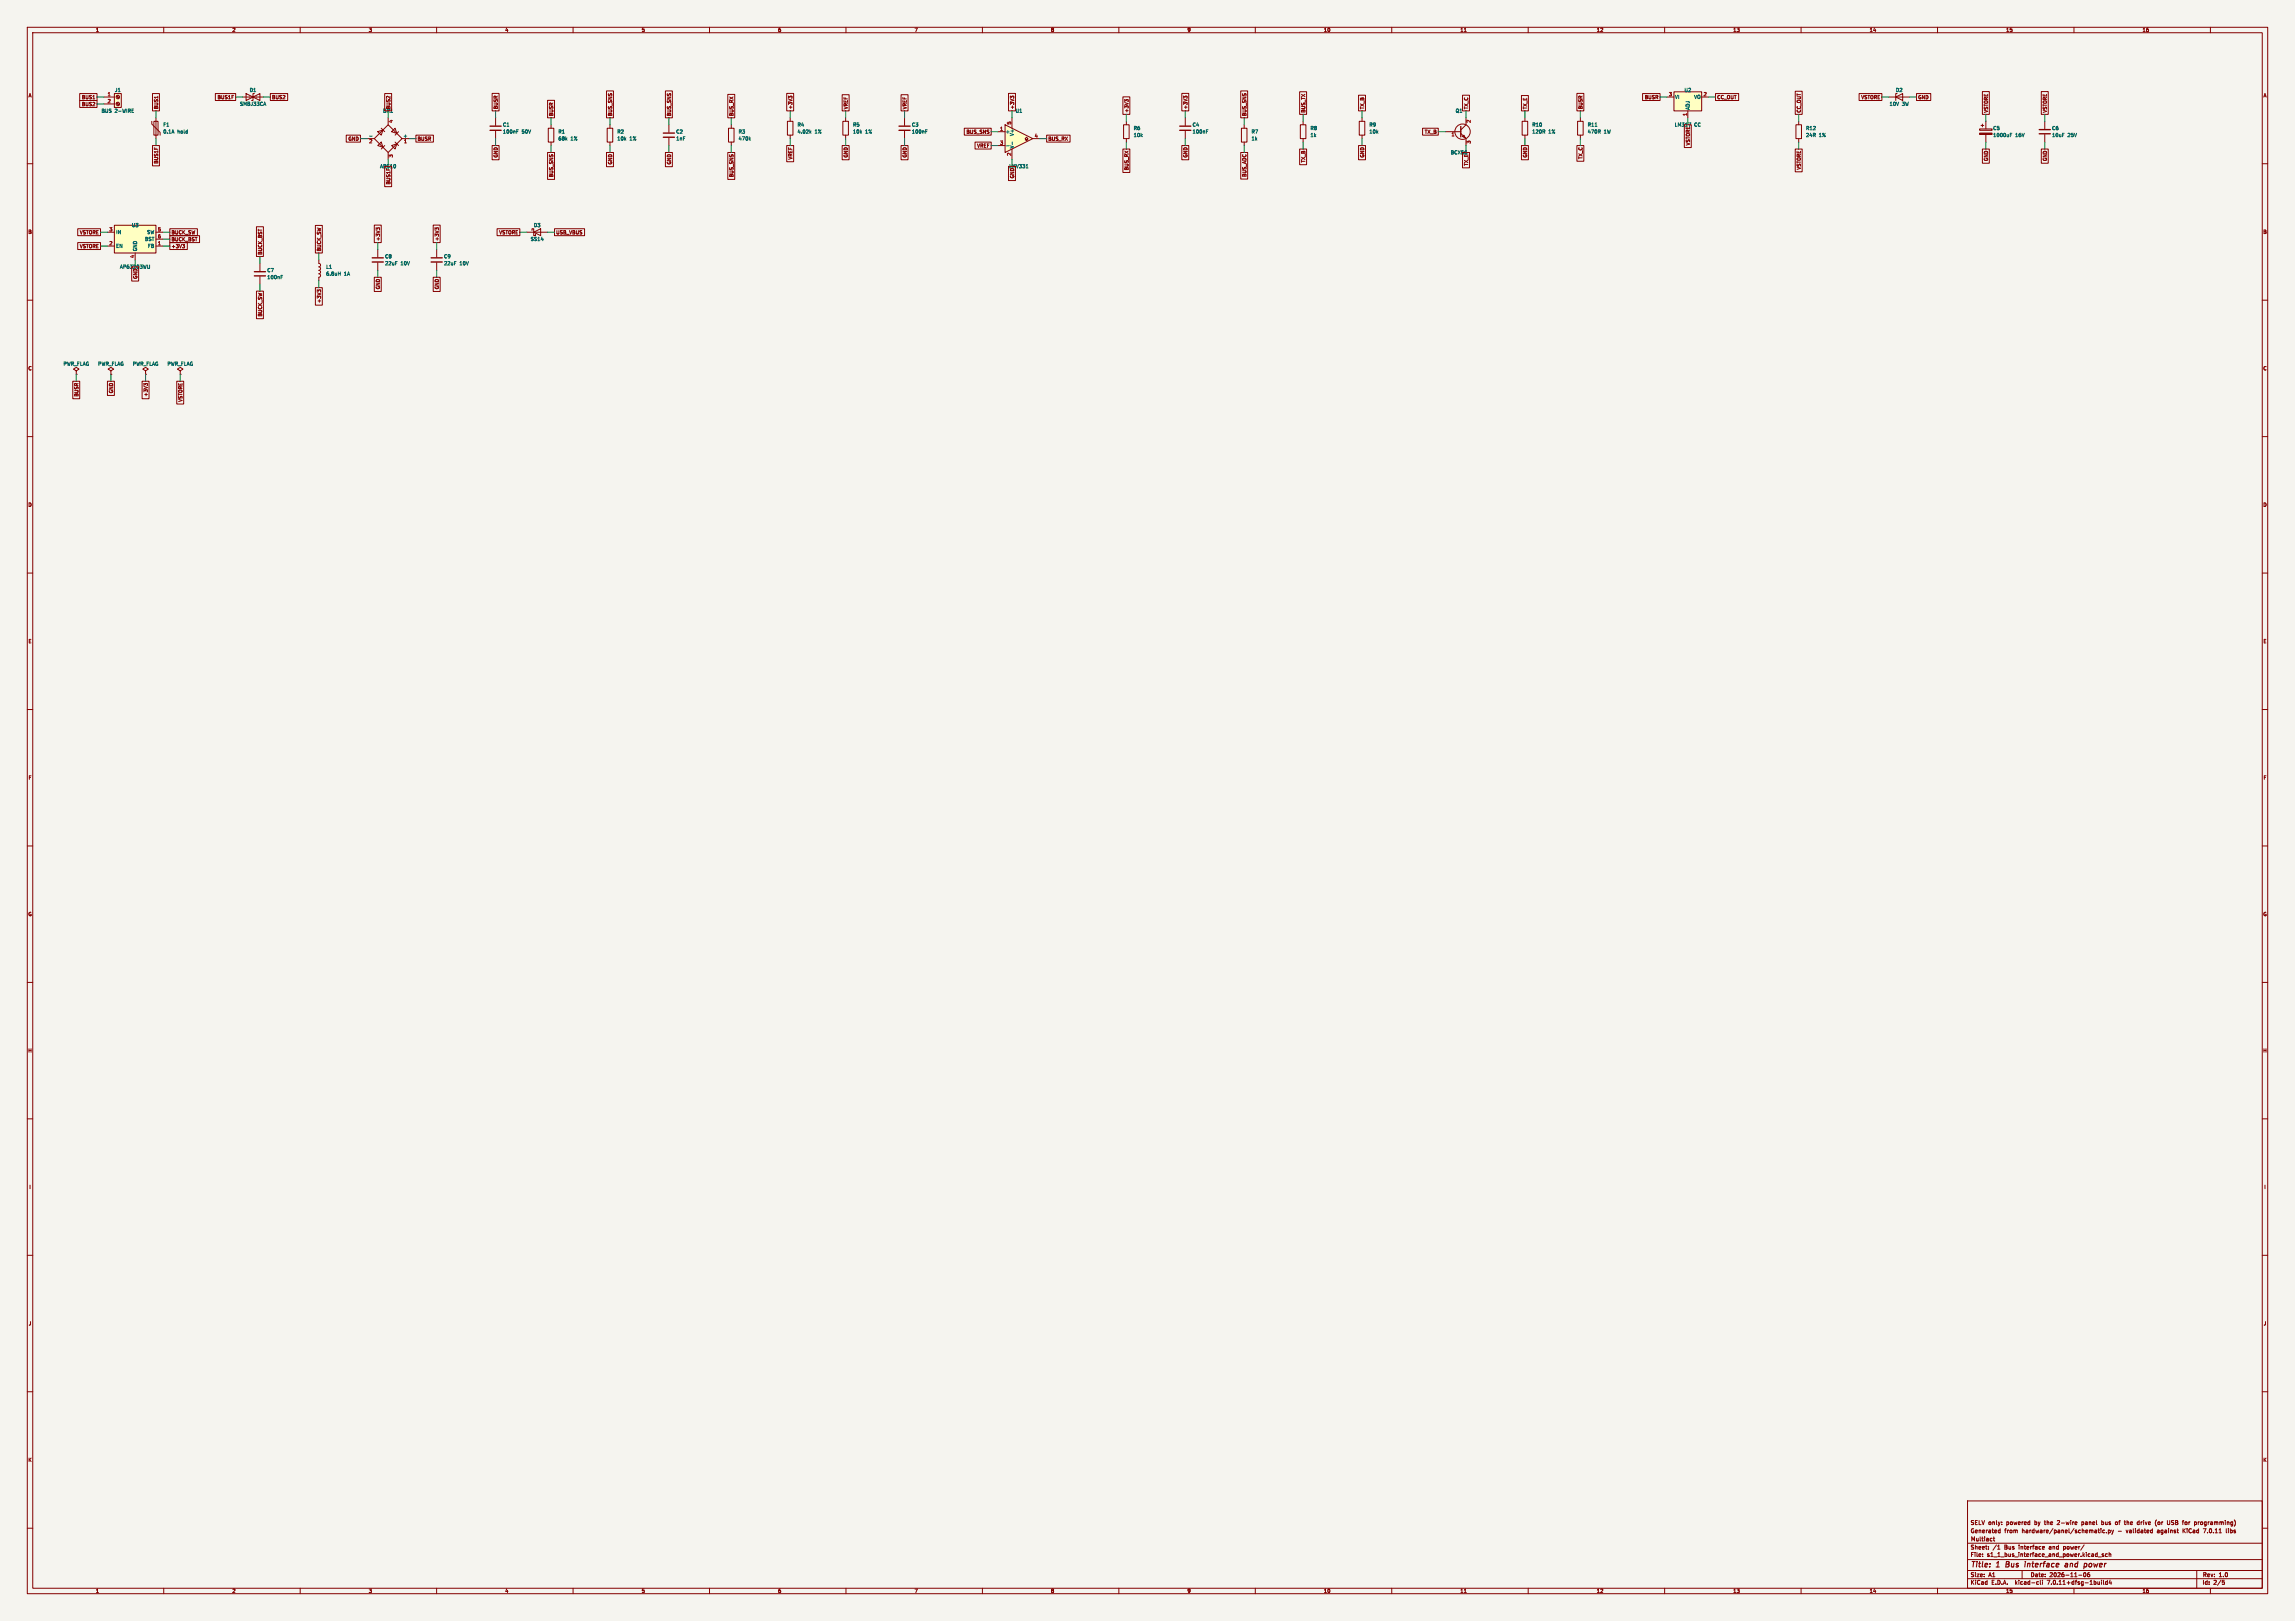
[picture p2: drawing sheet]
<svg xmlns="http://www.w3.org/2000/svg" width="841mm" height="594mm" viewBox="0 0 841 594" stroke-linecap="round" stroke-linejoin="round" font-family="sans-serif">
<defs><g id="words">
<g font-size="2.8" fill="#840000">
<text x="722" y="574.9">Title:</text>
<text x="731.7" y="574.9">1</text>
<text x="735.9" y="574.9">Bus</text>
<text x="743.6" y="574.9">interface</text>
<text x="759.2" y="574.9">and</text>
<text x="766.9" y="574.9">power</text>
</g>
<g font-size="2.1" fill="#840000">
<text x="722" y="562">Generated</text>
<text x="722" y="559">SELV only:</text>
<text x="734.5" y="562">from</text>
<text x="735.2" y="559">powered</text>
<text x="741" y="562">hardware/panel/schematic.py</text>
<text x="745.7" y="559">by</text>
<text x="749.5" y="559">the</text>
<text x="754.3" y="559">2-wire</text>
<text x="763.4" y="559">panel</text>
<text x="770.8" y="559">bus</text>
<text x="776" y="559">of</text>
<text x="776.3" y="562">-</text>
<text x="779.4" y="562">validated</text>
<text x="779.6" y="559">the</text>
<text x="784.4" y="559">drive</text>
<text x="790.9" y="562">against</text>
<text x="791.1" y="559">(or</text>
<text x="795.7" y="559">USB</text>
<text x="800.4" y="562">KiCad</text>
<text x="801.5" y="559">for</text>
<text x="805.9" y="559">programming)</text>
<text x="808.2" y="562">7.0.11</text>
<text x="816.6" y="562">libs</text>
<text x="722" y="568">Sheet:</text>
<text x="722" y="565.2">Multiact</text>
<text x="730.2" y="568">/1</text>
<text x="734.5" y="568">Bus</text>
<text x="739.9" y="568">interface</text>
<text x="751.1" y="568">and</text>
<text x="756.5" y="568">power/</text>
<text x="722" y="570.7">File:</text>
<text x="728.1" y="570.7">s1_1_bus_interface_and_power.kicad_sch</text>
<text x="722" y="580.9">KiCad</text>
<text x="722" y="578.1">Size:</text>
<text x="728.7" y="578.1">A1</text>
<text x="729.7" y="580.9">E.D.A.</text>
<text x="738.6" y="580.9">kicad-cli</text>
<text x="744" y="578.1">Date:</text>
<text x="750.5" y="580.9">7.0.11+dfsg-1build4</text>
<text x="751" y="578.1">2026-11-06</text>
<text x="807" y="578.3">Rev:</text>
<text x="807" y="580.9">Id:</text>
<text x="811.1" y="580.9">2/5</text>
<text x="813.4" y="578.3">1.0</text>
</g>
<g font-size="1.8" fill="#840000">
<text x="35" y="11.9">1</text>
<text x="85" y="11.9">2</text>
<text x="135" y="11.9">3</text>
<text x="185" y="11.9">4</text>
<text x="235" y="11.9">5</text>
<text x="285" y="11.9">6</text>
<text x="335" y="11.9">7</text>
<text x="385" y="11.9">8</text>
<text x="435" y="11.9">9</text>
<text x="485" y="11.9">10</text>
<text x="535" y="11.9">11</text>
<text x="585" y="11.9">12</text>
<text x="635" y="11.9">13</text>
<text x="685" y="11.9">14</text>
<text x="735" y="11.9">15</text>
<text x="785" y="11.9">16</text>
<text x="10.3" y="35.9">A</text>
<text x="829.3" y="35.9">A</text>
<text x="29.9" y="39.1">BUS2</text>
<text x="29.9" y="36.5">BUS1</text>
<text x="58.1" y="40.2" transform="rotate(-90 58.1 40.2)">BUS1</text>
<text x="79.6" y="36.5">BUS1F</text>
<text x="99.5" y="36.5">BUS2</text>
<text x="140.3" y="41.5">BR1</text>
<text x="143.2" y="40.2" transform="rotate(-90 143.2 40.2)">BUS2</text>
<text x="182.6" y="40.2" transform="rotate(-90 182.6 40.2)">BUSR</text>
<text x="290.5" y="40.2" transform="rotate(-90 290.5 40.2)">+3V3</text>
<text x="310.8" y="40.2" transform="rotate(-90 310.8 40.2)">VREF</text>
<text x="332.4" y="40.2" transform="rotate(-90 332.4 40.2)">VREF</text>
<text x="371.8" y="40.2" transform="rotate(-90 371.8 40.2)">+3V3</text>
<text x="413.7" y="41.4" transform="rotate(-90 413.7 41.4)">+3V3</text>
<text x="435.3" y="40.2" transform="rotate(-90 435.3 40.2)">+3V3</text>
<text x="478.5" y="41.4" transform="rotate(-90 478.5 41.4)">BUS_TX</text>
<text x="500.1" y="40.2" transform="rotate(-90 500.1 40.2)">TX_B</text>
<text x="538.2" y="40.2" transform="rotate(-90 538.2 40.2)">TX_C</text>
<text x="559.8" y="40.2" transform="rotate(-90 559.8 40.2)">TX_E</text>
<text x="580.1" y="40.2" transform="rotate(-90 580.1 40.2)">BUSR</text>
<text x="602.6" y="36.5">BUSR</text>
<text x="629.1" y="36.5">CC_OUT</text>
<text x="660.1" y="41.4" transform="rotate(-90 660.1 41.4)">CC_OUT</text>
<text x="681.9" y="36.5">VSTORE</text>
<text x="702.8" y="36.5">GND</text>
<text x="728.7" y="41.4" transform="rotate(-90 728.7 41.4)">VSTORE</text>
<text x="750.3" y="41.4" transform="rotate(-90 750.3 41.4)">VSTORE</text>
<text x="202.9" y="42.7" transform="rotate(-90 202.9 42.7)">BUSR</text>
<text x="224.5" y="42.7" transform="rotate(-90 224.5 42.7)">BUS_SNS</text>
<text x="246.1" y="42.7" transform="rotate(-90 246.1 42.7)">BUS_SNS</text>
<text x="268.9" y="42.7" transform="rotate(-90 268.9 42.7)">BUS_RX</text>
<text x="456.9" y="42.7" transform="rotate(-90 456.9 42.7)">BUS_SNS</text>
<text x="613.6" y="46.6">LM317</text>
<text x="127.5" y="51.8">GND</text>
<text x="152.9" y="51.8">BUSR</text>
<text x="354" y="49.2">BUS_SNS</text>
<text x="384" y="51.8">BUS_RX</text>
<text x="522" y="49.2">TX_B</text>
<text x="619.4" y="53.4" transform="rotate(-90 619.4 53.4)">VSTORE</text>
<text x="182.6" y="57.9" transform="rotate(-90 182.6 57.9)">GND</text>
<text x="290.5" y="58.6" transform="rotate(-90 290.5 58.6)">VREF</text>
<text x="310.8" y="57.9" transform="rotate(-90 310.8 57.9)">GND</text>
<text x="332.4" y="57.9" transform="rotate(-90 332.4 57.9)">GND</text>
<text x="357.9" y="54.3">VREF</text>
<text x="435.3" y="57.9" transform="rotate(-90 435.3 57.9)">GND</text>
<text x="478.5" y="59.7" transform="rotate(-90 478.5 59.7)">TX_B</text>
<text x="500.1" y="57.9" transform="rotate(-90 500.1 57.9)">GND</text>
<text x="559.8" y="57.9" transform="rotate(-90 559.8 57.9)">GND</text>
<text x="580.1" y="58.4" transform="rotate(-90 580.1 58.4)">TX_C</text>
<text x="728.7" y="59.2" transform="rotate(-90 728.7 59.2)">GND</text>
<text x="750.3" y="59.2" transform="rotate(-90 750.3 59.2)">GND</text>
<text x="58.1" y="60.1" transform="rotate(-90 58.1 60.1)">BUS1F</text>
<text x="139.1" y="61.8">ABS10</text>
<text x="202.9" y="65.1" transform="rotate(-90 202.9 65.1)">BUS_SNS</text>
<text x="224.5" y="60.4" transform="rotate(-90 224.5 60.4)">GND</text>
<text x="246.1" y="60.4" transform="rotate(-90 246.1 60.4)">GND</text>
<text x="268.9" y="65.1" transform="rotate(-90 268.9 65.1)">BUS_SNS</text>
<text x="371.8" y="65.5" transform="rotate(-90 371.8 65.5)">GND</text>
<text x="413.7" y="62.5" transform="rotate(-90 413.7 62.5)">BUS_RX</text>
<text x="456.9" y="65" transform="rotate(-90 456.9 65)">BUS_ADC</text>
<text x="538.2" y="60.9" transform="rotate(-90 538.2 60.9)">TX_E</text>
<text x="660.1" y="62.3" transform="rotate(-90 660.1 62.3)">VSTORE</text>
<text x="143.2" y="67.7" transform="rotate(-90 143.2 67.7)">BUS1F</text>
<text x="10.3" y="85.9">B</text>
<text x="29.1" y="86">VSTORE</text>
<text x="62.7" y="86">BUCK_SW</text>
<text x="62.7" y="88.6">BUCK_BST</text>
<text x="139.4" y="88.4" transform="rotate(-90 139.4 88.4)">+3V3</text>
<text x="161" y="88.4" transform="rotate(-90 161 88.4)">+3V3</text>
<text x="182.8" y="86">VSTORE</text>
<text x="203.7" y="86">USB_VBUS</text>
<text x="829.2" y="85.9">B</text>
<text x="29.1" y="91.1">VSTORE</text>
<text x="62.7" y="91.1">+3V3</text>
<text x="96.2" y="93.5" transform="rotate(-90 96.2 93.5)">BUCK_BST</text>
<text x="117.8" y="92.2" transform="rotate(-90 117.8 92.2)">BUCK_SW</text>
<text x="50.5" y="102.3" transform="rotate(-90 50.5 102.3)">GND</text>
<text x="139.4" y="106.1" transform="rotate(-90 139.4 106.1)">GND</text>
<text x="161" y="106.1" transform="rotate(-90 161 106.1)">GND</text>
<text x="117.8" y="111.2" transform="rotate(-90 117.8 111.2)">+3V3</text>
<text x="96.2" y="116.1" transform="rotate(-90 96.2 116.1)">BUCK_SW</text>
<text x="10.3" y="135.9">C</text>
<text x="829.2" y="135.9">C</text>
<text x="28.9" y="145.5" transform="rotate(-90 28.9 145.5)">BUSR</text>
<text x="41.6" y="144.2" transform="rotate(-90 41.6 144.2)">GND</text>
<text x="54.3" y="145.5" transform="rotate(-90 54.3 145.5)">+3V3</text>
<text x="67" y="147.4" transform="rotate(-90 67 147.4)">VSTORE</text>
<text x="10.3" y="185.9">D</text>
<text x="829.2" y="185.9">D</text>
<text x="10.3" y="235.9">E</text>
<text x="829.3" y="235.9">E</text>
<text x="10.3" y="285.9">F</text>
<text x="829.3" y="285.9">F</text>
<text x="10.3" y="335.9">G</text>
<text x="829.2" y="335.9">G</text>
<text x="10.2" y="385.9">H</text>
<text x="829.2" y="385.9">H</text>
<text x="10.6" y="435.9">I</text>
<text x="829.6" y="435.9">I</text>
<text x="10.4" y="485.9">J</text>
<text x="829.4" y="485.9">J</text>
<text x="10.3" y="535.9">K</text>
<text x="829.2" y="535.9">K</text>
<text x="35" y="583.9">1</text>
<text x="85" y="583.9">2</text>
<text x="135" y="583.9">3</text>
<text x="185" y="583.9">4</text>
<text x="235" y="583.9">5</text>
<text x="285" y="583.9">6</text>
<text x="335" y="583.9">7</text>
<text x="385" y="583.9">8</text>
<text x="435" y="583.9">9</text>
<text x="485" y="583.9">10</text>
<text x="535" y="583.9">11</text>
<text x="585" y="583.9">12</text>
<text x="635" y="583.9">13</text>
<text x="685" y="583.9">14</text>
<text x="735" y="583.9">15</text>
<text x="785" y="583.9">16</text>
</g>
<g font-size="1.8" fill="#a90000">
<text x="39.3" y="35.3">1</text>
<text x="611.4" y="35.3">3</text>
<text x="624.1" y="35.3">2</text>
<text x="39.3" y="37.8">2</text>
<text x="144.2" y="45.2" transform="rotate(-90 144.2 45.2)">4</text>
<text x="370.6" y="45.8" transform="rotate(-90 370.6 45.8)">5</text>
<text x="539.2" y="45.2" transform="rotate(-90 539.2 45.2)">2</text>
<text x="618.2" y="42.6" transform="rotate(-90 618.2 42.6)">1</text>
<text x="135.2" y="52.8">2</text>
<text x="147.9" y="52.8">1</text>
<text x="366.3" y="48">1</text>
<text x="366.3" y="53.1">3</text>
<text x="379" y="50.5">4</text>
<text x="531.7" y="50.2">1</text>
<text x="539.2" y="52.8" transform="rotate(-90 539.2 52.8)">3</text>
<text x="144.2" y="57.9" transform="rotate(-90 144.2 57.9)">3</text>
<text x="370.6" y="57.2" transform="rotate(-90 370.6 57.2)">2</text>
<text x="39.9" y="89.9">2</text>
<text x="39.9" y="84.8">3</text>
<text x="57.7" y="89.9">1</text>
<text x="57.7" y="84.8">5</text>
<text x="57.7" y="87.4">6</text>
<text x="49.3" y="94.7" transform="rotate(-90 49.3 94.7)">4</text>
</g>
<g font-size="1.8" fill="#006464">
<text x="42" y="33.9">J1</text>
<text x="91.4" y="33.9">D1</text>
<text x="617.1" y="33.9">U2</text>
<text x="694.6" y="33.9">D2</text>
<text x="37.1" y="41.5">BUS</text>
<text x="42" y="41.5">2-WIRE</text>
<text x="87.8" y="39">SMBJ33CA</text>
<text x="372" y="41.5">U1</text>
<text x="533.3" y="41.5">Q1</text>
<text x="613.7" y="36.4">VI</text>
<text x="619.4" y="40.4" transform="rotate(-90 619.4 40.4)">ADJ</text>
<text x="620.7" y="36.4">VO</text>
<text x="692.3" y="39">10V</text>
<text x="697" y="39">3W</text>
<text x="59.7" y="46.6">F1</text>
<text x="184.2" y="46.6">C1</text>
<text x="292.1" y="46.6">R4</text>
<text x="312.4" y="46.6">R5</text>
<text x="334" y="46.6">C3</text>
<text x="415.3" y="47.9">R6</text>
<text x="436.9" y="46.6">C4</text>
<text x="480.1" y="47.9">R8</text>
<text x="501.7" y="46.6">R9</text>
<text x="561.4" y="46.6">R10</text>
<text x="581.7" y="46.6">R11</text>
<text x="620.9" y="46.6">CC</text>
<text x="661.7" y="47.9">R12</text>
<text x="730.3" y="47.9">C5</text>
<text x="751.9" y="47.9">C6</text>
<text x="59.7" y="49.1">0.1A</text>
<text x="65" y="49.1">hold</text>
<text x="147.7" y="50.5">+</text>
<text x="184.2" y="49.1">100nF</text>
<text x="191.2" y="49.1">50V</text>
<text x="204.5" y="49.1">R1</text>
<text x="204.5" y="51.7">68k</text>
<text x="209.1" y="51.7">1%</text>
<text x="226.1" y="49.1">R2</text>
<text x="226.1" y="51.7">10k</text>
<text x="230.7" y="51.7">1%</text>
<text x="247.7" y="49.1">C2</text>
<text x="247.7" y="51.7">1nF</text>
<text x="270.5" y="49.1">R3</text>
<text x="270.5" y="51.7">470k</text>
<text x="292.1" y="49.1">4.02k</text>
<text x="298.5" y="49.1">1%</text>
<text x="312.4" y="49.1">10k</text>
<text x="317" y="49.1">1%</text>
<text x="334" y="49.1">100nF</text>
<text x="368.4" y="49.1">+</text>
<text x="371.7" y="50" transform="rotate(-90 371.7 50)">V+</text>
<text x="415.3" y="50.4">10k</text>
<text x="436.9" y="49.1">100nF</text>
<text x="458.5" y="49.1">R7</text>
<text x="458.5" y="51.7">1k</text>
<text x="480.1" y="50.4">1k</text>
<text x="501.7" y="49.1">10k</text>
<text x="561.4" y="49.1">120R</text>
<text x="567.4" y="49.1">1%</text>
<text x="581.7" y="49.1">470R</text>
<text x="587.7" y="49.1">1W</text>
<text x="661.7" y="50.4">24R</text>
<text x="666.5" y="50.4">1%</text>
<text x="730.3" y="50.4">1000uF</text>
<text x="738.5" y="50.4">16V</text>
<text x="751.9" y="50.4">10uF</text>
<text x="757.7" y="50.4">25V</text>
<text x="371.7" y="54.5" transform="rotate(-90 371.7 54.5)">V-</text>
<text x="531.5" y="56.7">BCX56</text>
<text x="369.7" y="61.8">LMV331</text>
<text x="48.2" y="83.4">U3</text>
<text x="195.5" y="83.4">D3</text>
<text x="42.4" y="86">IN</text>
<text x="53" y="88.5">BST</text>
<text x="53.8" y="86">SW</text>
<text x="194.3" y="88.5">SS14</text>
<text x="42.4" y="91">EN</text>
<text x="50.4" y="92.2" transform="rotate(-90 50.4 92.2)">GND</text>
<text x="54.1" y="91">FB</text>
<text x="141" y="94.8">C8</text>
<text x="162.6" y="94.8">C9</text>
<text x="43.8" y="98.7">AP63203WU</text>
<text x="97.8" y="99.9">C7</text>
<text x="119.4" y="98.7">L1</text>
<text x="119.4" y="101.2">6.8uH</text>
<text x="126.1" y="101.2">1A</text>
<text x="141" y="97.4">22uF</text>
<text x="146.8" y="97.4">10V</text>
<text x="162.6" y="97.4">22uF</text>
<text x="168.4" y="97.4">10V</text>
<text x="97.8" y="102.5">100nF</text>
<text x="23.1" y="134.2">PWR_FLAG</text>
<text x="35.8" y="134.2">PWR_FLAG</text>
<text x="48.5" y="134.2">PWR_FLAG</text>
<text x="61.2" y="134.2">PWR_FLAG</text>
</g>
</g></defs>
<path d="M0 0h841v594h-841z" fill="#f5f4ef" stroke="#f5f4ef" stroke-width=".37"/>
<g fill="none" stroke="#840000" stroke-width=".37">
<path d="M10 10h821v574h-821zM12 12h817v570h-817zM60 10v2M110 10v2M160 10v2M210 10v2M260 10v2M310 10v2M360 10v2M410 10v2M460 10v2M510 10v2"/>
<path d="M536.6 11.6h.7M560 10v2M610 10v2M660 10v2M710 10v2M760 10v2M810 10v2M610.9 35.6h2.5M613.4 33.7h10.2v6.9h-10.2zM623.6 35.6h2.5M692.1 35.6h7.7M694.7 35.6l2.5-1.3v2.5z"/>
<path d="M695.2 34.3h-.5v2.5M10 60h2M181.6 43.2v2.8M181.6 48v2.8M200.9 47h2v5.1h-2zM201.9 45.7v1.3M201.9 52.1v1.2M222.5 47h2v5.1h-2zM223.5 45.7v1.3M223.5 52.1v1.2M245.1 45.7v2.8M245.1 50.5v2.8"/>
<path d="M267 47h2v5.1h-2zM268 45.7v1.3M268 52.1v1.2M288.5 44.4h2.1v5.1h-2.1zM289.6 43.2v1.2M289.6 49.5v1.3M308.9 44.4h2v5.1h-2zM309.9 43.2v1.2M309.9 49.5v1.3M331.5 43.2v2.8M331.5 48v2.8M411.7 45.7h2.1v5.1h-2.1z"/>
<path d="M412.7 44.4v1.3M412.7 50.8v1.3M434.3 43.2v2.8M434.3 48v2.8M454.9 47h2v5.1h-2zM455.9 45.7v1.3M455.9 52.1v1.2M476.5 45.7h2v5.1h-2zM477.5 44.4v1.3M477.5 50.8v1.3M498.1 44.4h2v5.1h-2zM499.1 43.2v1.2"/>
<path d="M499.1 49.5v1.3M529.6 48.3h5.7M535.3 48.9l1.9 1.9v2.5M537.2 43.2v2.5l-1.9 1.9M557.8 44.4h2v5.1h-2zM558.8 43.2v1.2M558.8 49.5v1.3M578.1 44.4h2v5.1h-2zM579.1 43.2v1.2M579.1 49.5v1.3M618.5 40.6v2.6M658.1 45.7h2v5.1h-2z"/>
<path d="M659.1 44.4v1.3M659.1 50.8v1.3M725.4 47.2h4.6v.6h-4.6zM725.9 46h1M726.4 45.5v1M727.7 44.4v2.8M727.7 49.3v2.8M749.3 44.4v2.8M749.3 49.3v2.8M829 60h2M160 91.4v2.8M160 96.3v2.8"/>
<path d="M193 85.1h7.7M194.9 84.5v-.7h.7v2.6h.6v-.7M195.6 85.1l2.5-1.3v2.6zM10 110h2M829 110h2M27.9 135.9l1.1-.6-1.1-.7-1 .7 1 .6v1.3M27.9 137.2h.1M10 160h2M829 160h2M10 210h2M829 210h2M10 260h2"/>
<path d="M829 260h2M10 310h2M829 310h2M10 360h2M829 360h2M10 410h2M829 410h2M10 460h2M829 460h2M10 510h2M829 510h2M10 560h2"/>
<path d="M721 550h108v32h-108zM733.5 558.5v.2M733.5 557.8v.1M760.6 557.7l.4 .1 .1 .2-.7 .2M761 558.6l-.4 .1M770.2 557.2l.1 1.5M770.3 557.7l-.1 .1M775.5 557.7l-.3 .3 .3 .7M778.4 557.7h.6M778.6 557.2v1.3l.4 .2M783.7 557.7l-.5 .3v.5l.5 .2M790.2 557a1.74 1.74 0 0 0 0 2.3"/>
<path d="M795.1 557.2l-.1 1.3h-.7M800.8 557.8v.8M804.6 557.7l.3 .3-.3 .7M829 560h2M721 578.5h108M721 575.5h108M721 571.5h108M721 565.5h108M726.5 570.2h.1M726.5 570.2v.1M726.5 569.5v.1M728.7 567.5v.2"/>
<path d="M728.7 566.8v.1M730.4 563.7h.6M730.6 563.2v1.3l.4 .2M732 567.7h.9M732.2 566.5l.3-.3v1.5M732.4 561.6h.6M732.4 560.8h.6M733 560.2v1.5M741 575.5v3M746.6 579.6l.4 .1M747.7 579.1l.2 1.5M748.5 579.1v.1"/>
<path d="M748.5 579.6v1M748.5 567.6h.6M748.5 566.8l.5-.1 .2 .3-.7 .2M761.7 577.2h1.2M763.7 576.4l.2-.1a.73 .73 0 0 1 .5 .8 .73 .73 0 0 1-.7 .6l-.2-.5zM763.7 566.1l-1.2 1.9M765 577v.1M765.1 576.9l-.1 .1M765.7 576.3l-.5 .1-.2 .5v.7l.7 .1v-.7l-.6-.1M768.1 569.4l.4 .1M768.5 568.9v1.5M768.5 570.3l-.4 .1"/>
<path d="M768.8 560.7h.6M768.9 570.5h1.1M769 560.2v1.3l.4 .2M769.9 560.2v.1M769.9 560.7v1M770.1 579.1v.1M770.1 579.6v1M770.3 569.7l.7 .4-.3 .3-.4-.1M770.3 569.6v.1M770.6 561.5l.1 .1M770.7 561.6h.5M770.8 579.1l.2 1.5"/>
<path d="M770.9 569.5l-.6 .1M771.2 560.8h-.6v.7M772 561.6h.1M771.9 561.5l.1 .1M772.2 579.7l-.4-.1-.3 .3 .2 .6h.5M772.2 579.1v1.5M772.2 569.5l-.4-.1-.3 .3 .2 .6h.5M772.6 561.6h.6M772.6 560.8h.6v.7M772.6 560.7v1.5M772.9 569.5h.6v.9M772.9 568.9v1.5"/>
<path d="M773.2 579l-.3 1.1h.9M773.2 561.5v.1M773.6 579.6v1M773.8 560.7l.4 1M774.2 561.7l-.4 .5M774.5 560.7l-.3 1M788.3 560.7l.4 .1M788.7 561.6l-.4 .1M788.7 560.2v1.5M805 575.5v6.5M807.4 560.2h1M814.4 579.1h.7"/>
<path d="M814.5 579.7l.7 .2-.2 .6-.5 .1M815.8 560.2l.2 1.5M60 582v2M110 582v2M160 582v2M210 582v2M260 582v2M310 582v2M360 582v2M410 582v2M460 582v2M510 582v2"/>
<path d="M536.6 583.6h.7M560 582v2M610 582v2M660 582v2M710 582v2M747 580.5l-.4 .1M760 582v2M810 582v2"/>
<circle cx="535.9" cy="48.3" r="2.82"/>
</g>
<path d="M735.3 572.2l-.3 2h.8M742.2 572.2l-.1 .1M742.2 572.2v.2zM756.9 573h.7v1.2M757.7 573.4l-.9 .1-.1 .4 .2 .3 .7-.1M766.2 572.9l-.7 .4v.7l.6 .2" fill="none" stroke="#840000" stroke-width=".4"/>
<g fill="none" stroke="#840000" stroke-width=".51">
<path d="M179.6 47.8h4M179.6 46.2h4M243.1 50.3h4M243.1 48.8h4M329.4 47.8h4.1M329.4 46.2h4.1M432.3 47.8h4.1M432.3 46.2h4.1M535.3 46.4v3.8M747.3 49h4M747.3 47.5h4M158 96h4.1"/>
<path d="M158 94.5h4.1"/>
</g>
<g fill="#840000" stroke="#840000" stroke-width=".37">
<path d="M725.4 48.8h4.6v.5h-4.6z"/>
<path d="M535.9 50l.5-.5 .6 1z"/>
</g>
<g fill="none" stroke="#006464" stroke-width=".37">
<path d="M189.3 48.2h.5M189.3 47.6h.6M274.7 50.9l.3 .5M275 50.5l-.4 .5M296.9 48.4l.3 .4M297.2 48l-.5 .5M339.2 48.2h.4M339.2 47.6h.6M442.1 48.2h.4M442.1 47.6h.6M584.5 46.3h.7M618.8 45h.8l-.5 1.3"/>
<path d="M736.7 49.4h.4M736.7 48.8h.6"/>
</g>
<path d="M613.4 33.7h10.2v6.9h-10.2z" fill="#ffffc2" stroke="#ffffc2" stroke-width=".37"/>
<path d="M368.3 45.7l10.2 5.1-10.2 5.1z" fill="#ffffc2"/>
<g fill="none" stroke="#840000" stroke-width=".37">
<path d="M29.2 36.8h6.4v2.6h-6.4zM29.2 34.3h6.4v2.5h-6.4zM38.1 35.6h3.8M38.1 38.1h3.8M41.9 34.3h2.5v5.1h-2.5zM42.6 37.8l.9 .8M42.6 35.2l.9 .9M42.8 37.6l.9 .8M42.8 35.1l.9 .8M55.9 34.3h2.5v6.3h-2.5zM78.9 34.3h7.5v2.5h-7.5zM88.9 35.6h7.6"/>
<path d="M90.2 34.3v2.5l5-2.5v2.5zM93.2 34.3h-.5v2.5h-.5M99.1 34.3h6.3v2.5h-6.3zM141 34.3h2.5v6.3h-2.5zM180.3 34.2h2.6v6.4h-2.6zM200.7 36.8h2.5v6.4h-2.5zM222.2 33.3h2.6v9.9h-2.6zM243.8 33.3h2.6v9.9h-2.6zM266.7 34.6h2.5v8.6h-2.5zM288.3 34.2h2.5v6.4h-2.5zM289.4 35.5l.3-.3 .5 .3M289.4 35.6l-.4-.4v.8"/>
<path d="M308.6 34.7h2.5v5.9h-2.5zM330.2 34.7h2.5v5.9h-2.5zM369.6 34.2h2.5v6.4h-2.5zM370.7 35.6l-.5-.4v.8M370.7 35.5l.3-.3 .5 .3M411.5 35.5h2.5v6.4h-2.5zM412.6 36.9l-.4-.4v.8M412.6 36.7l.3-.2 .5 .2M433.1 34.2h2.5v6.4h-2.5zM434.2 35.5l.3-.3 .5 .3M434.2 35.6l-.5-.4v.8M454.7 33.3h2.5v9.9h-2.5z"/>
<path d="M476.2 33.6h2.6v8.3h-2.6zM497.8 34.9h2.6v5.7h-2.6zM535.9 34.9h2.6v5.7h-2.6zM557.5 35h2.6v5.6h-2.6zM577.8 34.2h2.6v6.4h-2.6zM601.9 34.3h6.4v2.5h-6.4zM628.6 34.3h8.5v2.5h-8.5zM657.9 33.4h2.5v8.5h-2.5zM681.3 34.3h8.3v2.5h-8.3zM702.3 34.3h5.2v2.5h-5.2zM726.4 33.6h2.6v8.3h-2.6zM748 33.6h2.6v8.3h-2.6z"/>
<path d="M55.6 44.4v1.1l3.1 3v1M55.9 53.3h2.5v7.5h-2.5zM56.4 44.4h1.5v5.1h-1.5zM57.1 43.2v7.6M126.9 49.5h5.2v2.6h-5.2zM134.6 50.8h2.6M137.2 50.8l5-5.1 5.1 5.1-5.1 5.1zM138.4 48.3l1.9-.7-.6 1.9zM138.4 53.3l1.3-1.2 .6 1.9zM139.7 47l1.3 1.3M141 53.3l-1.3 1.3M142.2 43.2v2.5"/>
<path d="M142.2 55.9v2.5M143.5 48.3l1.3-1.3 .6 1.9zM143.5 53.3l1.9-.6-.6 1.9zM144.8 52.1l1.2 1.2M146 48.3l-1.2 1.2M147.3 50.8h2.6M152.4 49.5h6.4v2.6h-6.4zM180.3 53.3h2.6v5.2h-2.6zM200.7 55.9h2.5v9.8h-2.5zM222.2 55.9h2.6v5.2h-2.6zM243.8 55.9h2.6v5.2h-2.6zM266.7 55.9h2.5v9.8h-2.5z"/>
<path d="M288.3 53.3h2.5v6h-2.5zM308.6 53.3h2.5v5.2h-2.5zM330.2 53.3h2.5v5.2h-2.5zM353.4 47h9.8v2.5h-9.8zM357.3 52.1h5.9v2.5h-5.9zM365.8 48.3h2.5M365.8 53.3h2.5M368.3 45.7l10.2 5.1-10.2 5.1zM370.8 43.2v3.8M370.8 54.6v3.8M375.7 51.3h.5l-.5-.5 .5-.5 .5 .5-.5 .5h.5M378.5 50.8h2.5"/>
<path d="M383.5 49.5h8.6v2.6h-8.6zM411.5 54.6h2.5v8.6h-2.5zM433.1 53.3h2.5v5.2h-2.5zM454.7 55.9h2.5v9.7h-2.5zM476.2 54.6h2.6v5.8h-2.6zM497.8 53.3h2.6v5.2h-2.6zM521.3 47h5.7v2.5h-5.7zM535.9 55.9h2.6v5.6h-2.6zM557.5 53.3h2.6v5.2h-2.6zM577.8 53.3h2.6v5.8h-2.6zM617.2 45.7h2.6v8.4h-2.6zM657.9 54.6h2.5v8.4h-2.5z"/>
<path d="M726.4 54.6h2.6v5.2h-2.6zM748 54.6h2.6v5.2h-2.6zM141 61h2.5v7.4h-2.5zM369.6 61h2.5v5.2h-2.5zM28.5 88.9h8.3v2.5h-8.3zM28.5 83.8h8.3v2.6h-8.3zM39.4 90.2h2.5M39.4 85.1h2.5M41.9 82.5h15.2v10.2h-15.2zM48.3 97.8h2.5v5.2h-2.5zM49.5 92.7v2.5M57.1 90.2h2.6"/>
<path d="M57.1 85.1h2.6M57.1 87.6h2.6M62.2 88.9h6.4v2.5h-6.4zM62.2 83.8h10.1v2.6h-10.1zM62.2 86.4h10.9v2.5h-10.9zM66.9 89.6h.7l-.4 .5M67.4 90.1l.2 .2-.2 .5M94 83.1h2.5v10.9h-2.5zM95.2 96.5v2.8M115.6 82.6h2.5v10.1h-2.5zM116.8 95.2v1.3l.5 .2 .2 .5-.2 .4-.5 .2 .5 .2 .2 .4-.2 .5-.5 .2 .5 .1 .2 .5-.2 .4-.5 .2 .5 .2 .2 .5-.2 .4-.5 .2v1.3M137.2 82.5h2.5v6.4h-2.5z"/>
<path d="M138.3 83.7l.3-.2 .5 .2M138.3 83.9l-.5-.4v.8M138.4 91.4v2.8M138.4 96.3v2.8M158.7 82.5h2.6v6.4h-2.6zM159.9 83.9l-.5-.4v.8M159.9 83.7l.2-.2 .6 .2M182.2 83.8h8.3v2.6h-8.3zM203.2 83.8h11v2.6h-11zM94 106.7h2.5v10.1h-2.5zM95.2 101.3v2.8M115.6 105.4h2.5v6.4h-2.5z"/>
<path d="M116.7 106.7l-.5-.5v.8M116.7 106.5l.3-.3 .5 .3M137.2 101.6h2.5v5.2h-2.5zM158.7 101.6h2.6v5.2h-2.6zM26.7 139.7h2.5v6.4h-2.5zM39.4 139.7h2.5v5.2h-2.5zM40.6 135.9l1.1-.6-1.1-.7-1 .7 1 .6v1.3M40.6 137.2h.1M52.1 139.7h2.5v6.4h-2.5zM53.3 135.9l1.1-.6-1.1-.7-1 .7 1 .6v1.3M53.3 137.2h.1M64.8 139.7h2.5v8.3h-2.5z"/>
<path d="M66 135.9l1.1-.6-1.1-.7-1 .7 1 .6v1.3M66 137.2h.1M53.2 140.9l-.5-.4v.8M53.3 140.6l-.1 .2M53.3 140.6h.1M53.3 140.6l.7 .2"/>
<circle cx="43.2" cy="35.6" r=".63"/>
<circle cx="43.2" cy="38.1" r=".63"/>
</g>
<path d="M48.4 39.9h.6M48.4 40.6h.4M48.4 41.2h.6M135.4 49.9h1M368.8 53.4h1M370.9 52v1M376 61.5h.7M54.8 97.1v1l-.5 .3M124.7 99.6v1.3M103 101.5h.4M103 100.9h.6M124 100.2h.7" fill="none" stroke="#006464" stroke-width=".37"/>
<g fill="#ffffc2" stroke="#ffffc2" stroke-width=".37">
<path d="M41.9 82.5h15.2v10.2h-15.2z"/>
<path d="M41.9 34.3h2.5v5.1h-2.5z"/>
</g>
<path d="M93.2 99.6h4.1M136.4 96h4.1M136.4 94.5h4.1M93.2 101.1h4.1" fill="none" stroke="#840000" stroke-width=".51"/>
<g fill="none" stroke="#009600" stroke-width=".37">
<path d="M35.6 35.6h2.5M35.6 38.1h2.5M86.4 35.6h2.5M96.5 35.6h2.6M608.3 35.6h2.6M626.1 35.6h2.5M689.6 35.6h2.5M699.8 35.6h2.5M57.1 40.6v2.6M57.1 50.8v2.5M132.1 50.8h2.5M142.2 40.6v2.6"/>
<path d="M142.2 58.4v2.6M149.9 50.8h2.5M181.6 40.6v2.6M181.6 50.8v2.5M201.9 43.2v2.5M201.9 53.3v2.6M223.5 43.2v2.5M223.5 53.3v2.6M245.1 43.2v2.5M245.1 53.3v2.6M268 43.2v2.5M268 53.3v2.6"/>
<path d="M289.6 40.6v2.6M289.6 50.8v2.5M309.9 40.6v2.6M309.9 50.8v2.5M331.5 40.6v2.6M331.5 50.8v2.5M363.2 53.3h2.6M363.2 48.3h2.6M370.8 40.6v2.6M370.8 58.4v2.6M381 50.8h2.5M412.7 41.9v2.5"/>
<path d="M412.7 52.1v2.5M434.3 40.6v2.6M434.3 50.8v2.5M455.9 43.2v2.5M455.9 53.3v2.6M477.5 41.9v2.5M477.5 52.1v2.5M499.1 40.6v2.6M499.1 50.8v2.5M527 48.3h2.6M537.2 40.6v2.6M537.2 53.3v2.6"/>
<path d="M558.8 40.6v2.6M558.8 50.8v2.5M579.1 40.6v2.6M579.1 50.8v2.5M618.5 43.2v2.5M659.1 41.9v2.5M659.1 52.1v2.5M727.7 41.9v2.5M727.7 52.1v2.5M749.3 41.9v2.5M749.3 52.1v2.5M36.8 85.1h2.6"/>
<path d="M36.8 90.2h2.6M49.5 95.2v2.6M59.7 87.6h2.5M59.7 85.1h2.5M59.7 90.2h2.5M95.2 94v2.5M116.8 92.7v2.5M138.4 88.9v2.5M138.4 99.1v2.5M160 88.9v2.5M160 99.1v2.5M190.5 85.1h2.5"/>
<path d="M200.7 85.1h2.5M95.2 104.1v2.6M116.8 102.9v2.5M27.9 137.2v2.5M40.6 137.2v2.5M53.3 137.2v2.5M66 137.2v2.5"/>
</g>
<use href="#words"/>
</svg>
